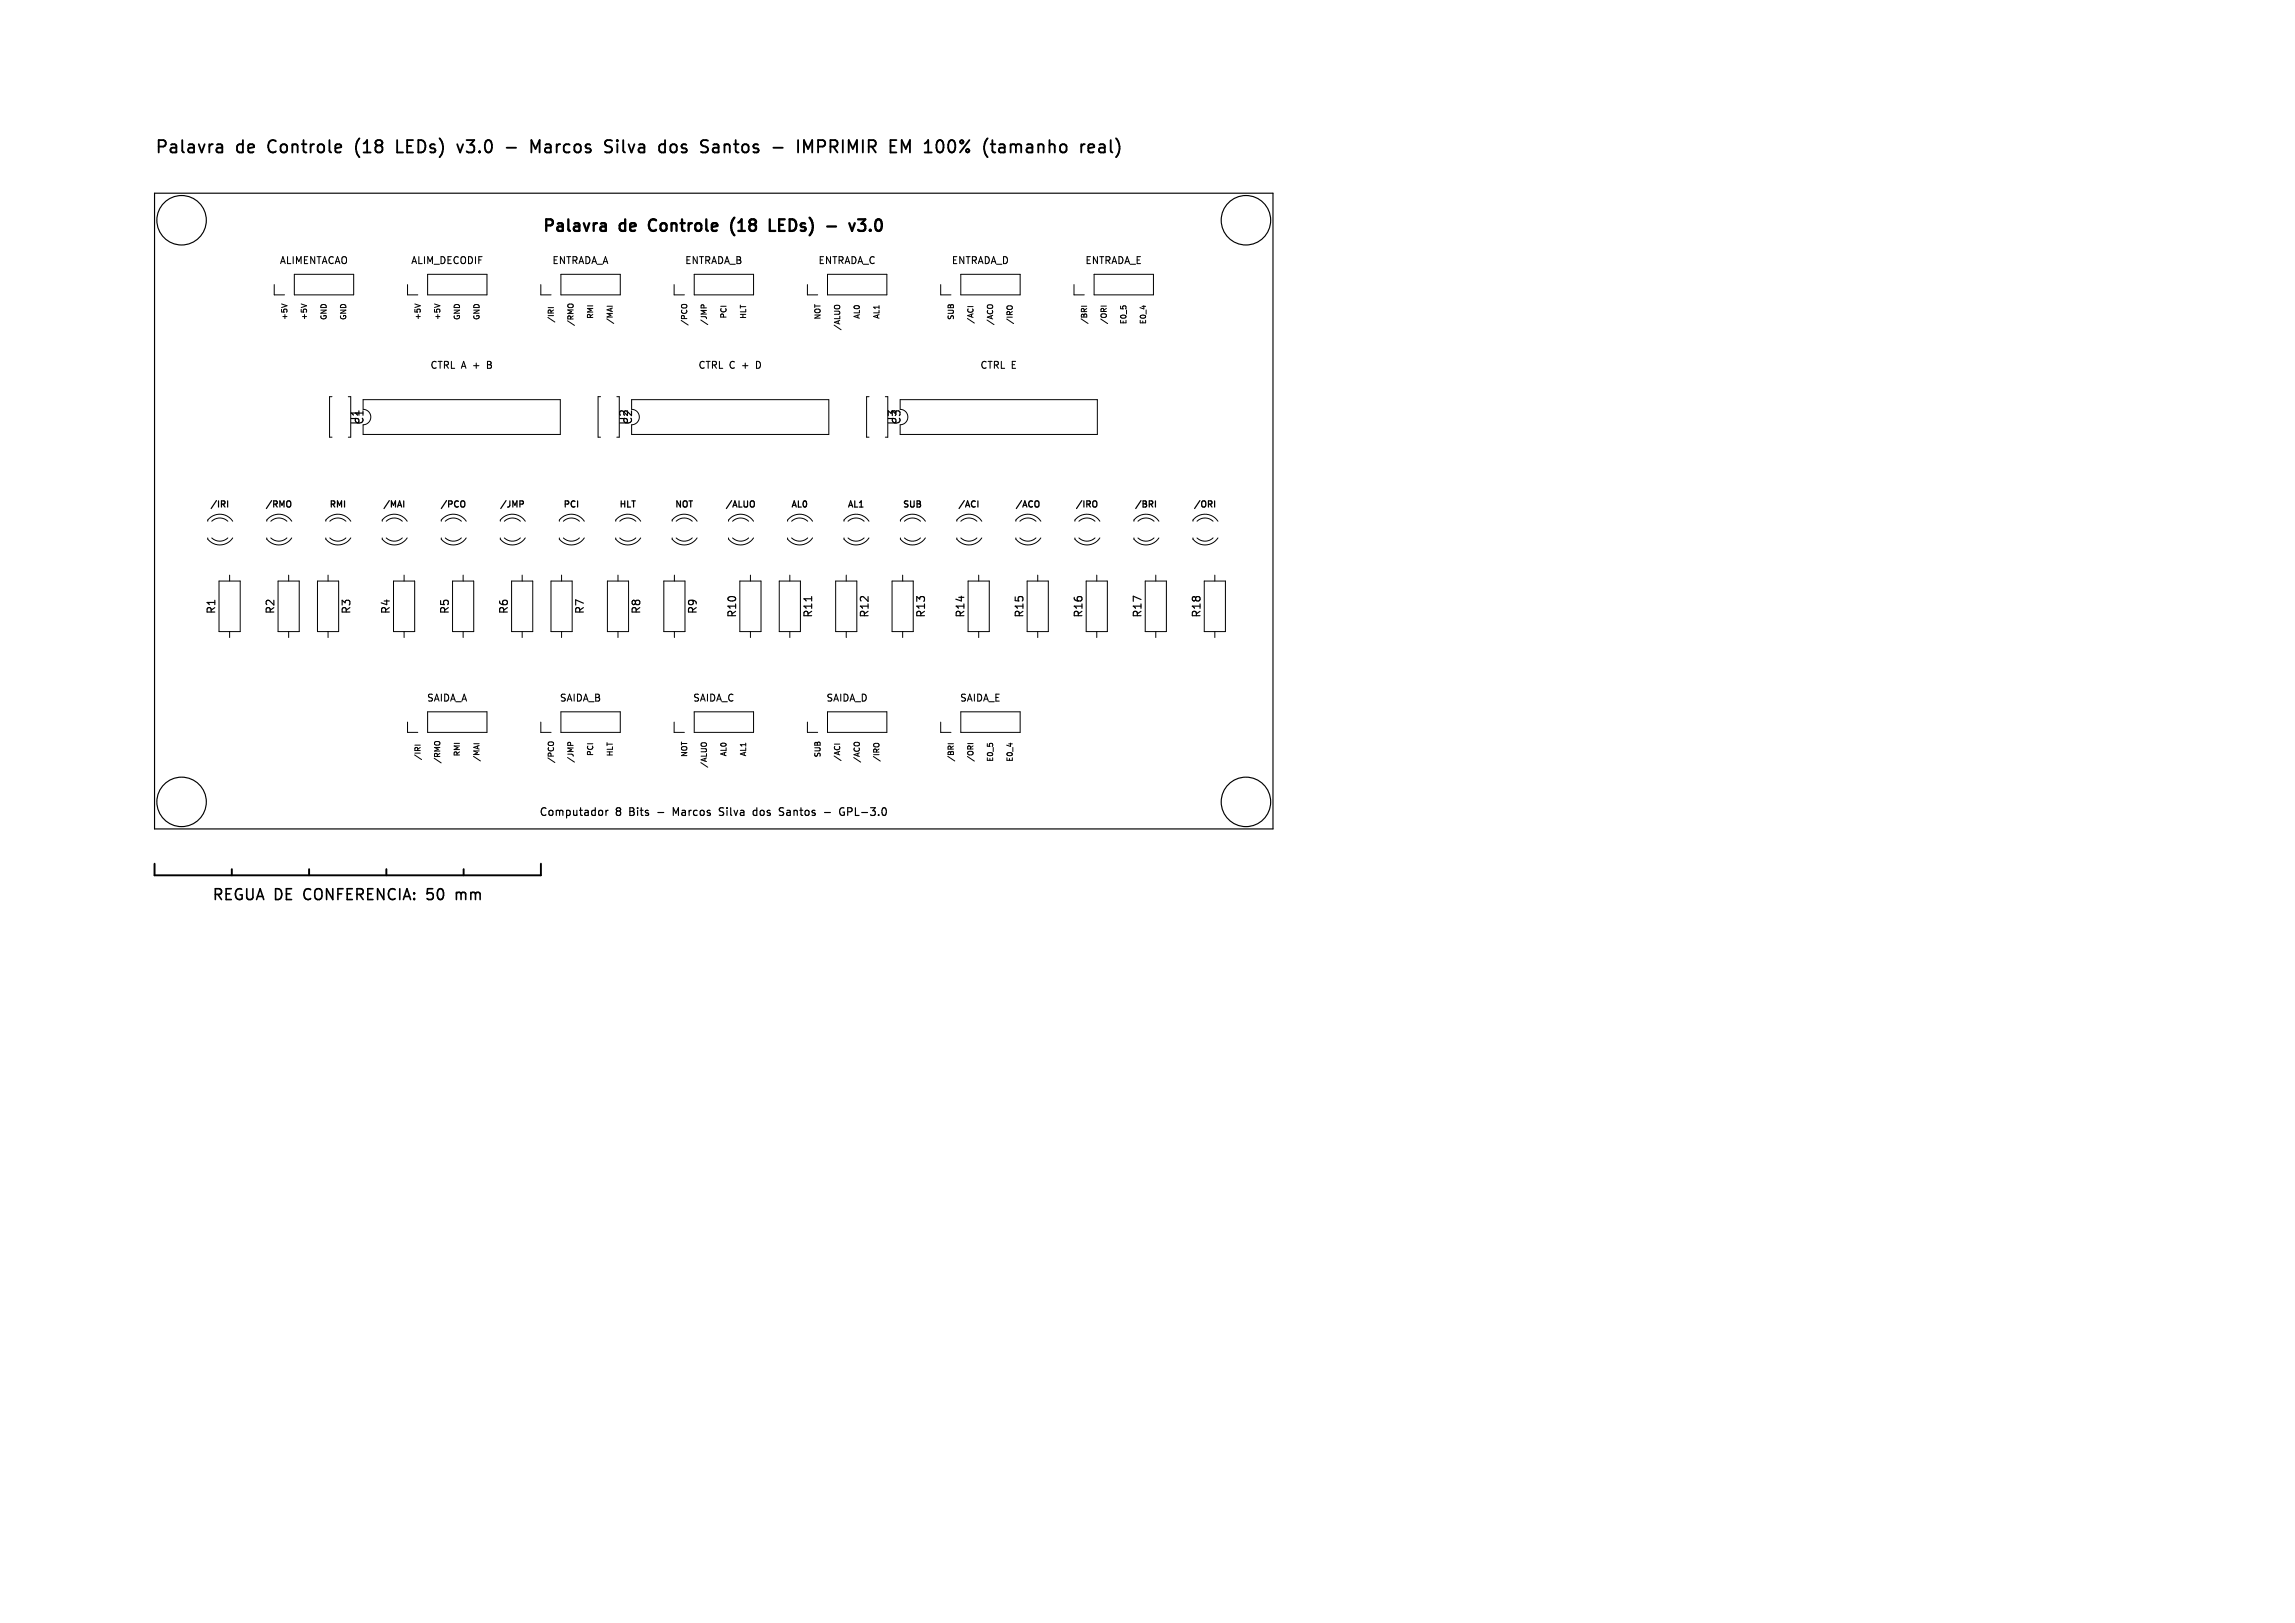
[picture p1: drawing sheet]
<svg xmlns="http://www.w3.org/2000/svg" width="297mm" height="210mm" viewBox="0 0 297 210" stroke-linecap="round" stroke-linejoin="round" font-family="sans-serif">
<defs><g id="words">
<g font-size="2.2">
<text x="20" y="20.2">Palavra</text>
<text x="30.6" y="20.2">de</text>
<text x="35" y="20.2">Controle</text>
<text x="46.7" y="20.2">(18</text>
<text x="52.5" y="20.2">LEDs)</text>
<text x="60.8" y="20.2">v3.0</text>
<text x="71" y="20.2">Marcos</text>
<text x="81" y="20.2">Silva</text>
<text x="88.4" y="20.2">dos</text>
<text x="94.2" y="20.2">Santos</text>
<text x="107.5" y="20.2">IMPRIMIR</text>
<text x="119.9" y="20.2">EM 100%</text>
<text x="132.8" y="20.2">(tamanho</text>
</g>
<g font-size="2.1">
<text x="70" y="30.4">Palavra</text>
<text x="80.2" y="30.4">de</text>
<text x="84.6" y="30.4">Controle</text>
<text x="95.8" y="30.4">(18</text>
<text x="101.4" y="30.4">LEDs)</text>
<text x="113" y="30.4">v3.0</text>
</g>
<g font-size="1.9">
<text x="27.4" y="116.8">REGUA DE</text>
<text x="39.6" y="116.8">CONFERENCIA:</text>
<text x="55.9" y="116.8">50</text>
<text x="60" y="116.8">mm</text>
</g>
<g font-size="1.4">
<text x="46.7" y="55.1" transform="rotate(-90 46.7 55.1)">U1</text>
<text x="81.5" y="55.1" transform="rotate(-90 81.5 55.1)">U2</text>
<text x="116.2" y="55.1" transform="rotate(-90 116.2 55.1)">U3</text>
<text x="28.1" y="79.6" transform="rotate(-90 28.1 79.6)">R1</text>
<text x="35.7" y="79.6" transform="rotate(-90 35.7 79.6)">R2</text>
<text x="45.6" y="79.6" transform="rotate(-90 45.6 79.6)">R3</text>
<text x="50.6" y="79.6" transform="rotate(-90 50.6 79.6)">R4</text>
<text x="58.3" y="79.6" transform="rotate(-90 58.3 79.6)">R5</text>
<text x="65.9" y="79.6" transform="rotate(-90 65.9 79.6)">R6</text>
<text x="75.8" y="79.6" transform="rotate(-90 75.8 79.6)">R7</text>
<text x="83.1" y="79.6" transform="rotate(-90 83.1 79.6)">R8</text>
<text x="90.4" y="79.6" transform="rotate(-90 90.4 79.6)">R9</text>
<text x="95.5" y="80" transform="rotate(-90 95.5 80)">R10</text>
<text x="105.3" y="80" transform="rotate(-90 105.3 80)">R11</text>
<text x="112.6" y="80" transform="rotate(-90 112.6 80)">R12</text>
<text x="119.9" y="80" transform="rotate(-90 119.9 80)">R13</text>
<text x="125" y="80" transform="rotate(-90 125 80)">R14</text>
<text x="132.6" y="80" transform="rotate(-90 132.6 80)">R15</text>
<text x="140.3" y="80" transform="rotate(-90 140.3 80)">R16</text>
<text x="147.9" y="80" transform="rotate(-90 147.9 80)">R17</text>
<text x="155.6" y="80" transform="rotate(-90 155.6 80)">R18</text>
<text x="69.7" y="105.8">Computador</text>
<text x="79.7" y="105.8">8</text>
<text x="81.6" y="105.8">Bits</text>
<text x="85.5" y="105.8">-</text>
<text x="87.8" y="105.8">Marcos</text>
<text x="94" y="105.8">Silva</text>
<text x="98.6" y="105.8">dos</text>
<text x="102.3" y="105.8">Santos</text>
<text x="108.3" y="105.8">-</text>
<text x="110.6" y="105.8">GPL-3.0</text>
</g>
<g font-size="1.3">
<text x="36.1" y="34.4">ALIMENTACAO</text>
<text x="53.1" y="34.4">ALIM_DECODIF</text>
<text x="71.4" y="34.4">ENTRADA_A</text>
<text x="88.6" y="34.4">ENTRADA_B</text>
<text x="105.8" y="34.4">ENTRADA_C</text>
<text x="123.1" y="34.4">ENTRADA_D</text>
<text x="140.4" y="34.4">ENTRADA_E</text>
<text x="55.6" y="47.9">CTRL A +</text>
<text x="63.4" y="47.9">B</text>
<text x="90.3" y="47.9">CTRL C</text>
<text x="96.2" y="47.9">+</text>
<text x="98.3" y="47.9">D</text>
<text x="126.8" y="47.9">CTRL E</text>
<text x="55.2" y="91">SAIDA_A</text>
<text x="72.4" y="91">SAIDA_B</text>
<text x="89.6" y="91">SAIDA_C</text>
<text x="106.9" y="91">SAIDA_D</text>
<text x="124.1" y="91">SAIDA_E</text>
</g>
<g font-size="1.1">
<text x="27.1" y="65.9">/IRI</text>
<text x="34.2" y="65.9">/RMO</text>
<text x="42.5" y="65.9">RMI</text>
<text x="49.5" y="65.9">/MAI</text>
<text x="56.9" y="65.9">/PCO</text>
<text x="64.6" y="65.9">/JMP</text>
<text x="72.8" y="65.9">PCI</text>
<text x="80" y="65.9">HLT</text>
<text x="87.2" y="65.9">NOT</text>
<text x="93.8" y="65.9">/ALUO</text>
<text x="102.3" y="65.9">AL0</text>
<text x="109.6" y="65.9">AL1</text>
<text x="116.7" y="65.9">SUB</text>
<text x="123.9" y="65.9">/ACI</text>
<text x="131.3" y="65.9">/ACO</text>
<text x="139.1" y="65.9">/IRO</text>
<text x="146.7" y="65.9">/BRI</text>
<text x="154.4" y="65.9">/ORI</text>
</g>
<g font-size="1">
<text x="37.3" y="41.5" transform="rotate(-90 37.3 41.5)">+5V</text>
<text x="39.9" y="41.5" transform="rotate(-90 39.9 41.5)">+5V</text>
<text x="42.4" y="41.5" transform="rotate(-90 42.4 41.5)">GND</text>
<text x="44.9" y="41.5" transform="rotate(-90 44.9 41.5)">GND</text>
<text x="54.6" y="41.5" transform="rotate(-90 54.6 41.5)">+5V</text>
<text x="57.1" y="41.5" transform="rotate(-90 57.1 41.5)">+5V</text>
<text x="59.7" y="41.5" transform="rotate(-90 59.7 41.5)">GND</text>
<text x="62.2" y="41.5" transform="rotate(-90 62.2 41.5)">GND</text>
<text x="71.8" y="41.8" transform="rotate(-90 71.8 41.8)">/IRI</text>
<text x="76.9" y="41.3" transform="rotate(-90 76.9 41.3)">RMI</text>
<text x="94.2" y="41.3" transform="rotate(-90 94.2 41.3)">PCI</text>
<text x="96.7" y="41.3" transform="rotate(-90 96.7 41.3)">HLT</text>
<text x="106.3" y="41.4" transform="rotate(-90 106.3 41.4)">NOT</text>
<text x="111.4" y="41.3" transform="rotate(-90 111.4 41.3)">AL0</text>
<text x="113.9" y="41.3" transform="rotate(-90 113.9 41.3)">AL1</text>
<text x="123.6" y="41.5" transform="rotate(-90 123.6 41.5)">SUB</text>
<text x="126.1" y="42" transform="rotate(-90 126.1 42)">/ACI</text>
<text x="74.4" y="42.3" transform="rotate(-90 74.4 42.3)">/RMO</text>
<text x="79.4" y="42" transform="rotate(-90 79.4 42)">/MAI</text>
<text x="89.1" y="42.2" transform="rotate(-90 89.1 42.2)">/PCO</text>
<text x="91.6" y="42.2" transform="rotate(-90 91.6 42.2)">/JMP</text>
<text x="108.9" y="42.8" transform="rotate(-90 108.9 42.8)">/ALUO</text>
<text x="128.7" y="42.2" transform="rotate(-90 128.7 42.2)">/ACO</text>
<text x="131.2" y="42" transform="rotate(-90 131.2 42)">/IRO</text>
<text x="140.8" y="42" transform="rotate(-90 140.8 42)">/BRI</text>
<text x="143.4" y="42" transform="rotate(-90 143.4 42)">/ORI</text>
<text x="145.9" y="42" transform="rotate(-90 145.9 42)">E0_5</text>
<text x="148.4" y="42" transform="rotate(-90 148.4 42)">E0_4</text>
<text x="54.6" y="98.4" transform="rotate(-90 54.6 98.4)">/IRI</text>
<text x="57.1" y="98.9" transform="rotate(-90 57.1 98.9)">/RMO</text>
<text x="59.7" y="97.9" transform="rotate(-90 59.7 97.9)">RMI</text>
<text x="62.2" y="98.6" transform="rotate(-90 62.2 98.6)">/MAI</text>
<text x="71.8" y="98.8" transform="rotate(-90 71.8 98.8)">/PCO</text>
<text x="74.4" y="98.8" transform="rotate(-90 74.4 98.8)">/JMP</text>
<text x="76.9" y="97.9" transform="rotate(-90 76.9 97.9)">PCI</text>
<text x="79.4" y="97.9" transform="rotate(-90 79.4 97.9)">HLT</text>
<text x="89.1" y="98" transform="rotate(-90 89.1 98)">NOT</text>
<text x="91.6" y="99.4" transform="rotate(-90 91.6 99.4)">/ALUO</text>
<text x="94.2" y="97.9" transform="rotate(-90 94.2 97.9)">AL0</text>
<text x="96.7" y="97.9" transform="rotate(-90 96.7 97.9)">AL1</text>
<text x="106.3" y="98.1" transform="rotate(-90 106.3 98.1)">SUB</text>
<text x="108.9" y="98.6" transform="rotate(-90 108.9 98.6)">/ACI</text>
<text x="111.4" y="98.8" transform="rotate(-90 111.4 98.8)">/ACO</text>
<text x="113.9" y="98.6" transform="rotate(-90 113.9 98.6)">/IRO</text>
<text x="123.6" y="98.6" transform="rotate(-90 123.6 98.6)">/BRI</text>
<text x="126.1" y="98.6" transform="rotate(-90 126.1 98.6)">/ORI</text>
<text x="128.7" y="98.6" transform="rotate(-90 128.7 98.6)">E0_5</text>
<text x="131.2" y="98.6" transform="rotate(-90 131.2 98.6)">E0_4</text>
</g>
</g></defs>
<g fill="none" stroke="#000" stroke-width=".13">
<path d="M35.5 36.8v1.4h1.3M36.4 39.3l.7 .3M38.1 35.5h7.7v2.7h-7.7zM39 39.3l.7 .3M52.7 36.8v1.4h1.4M53.7 39.3l.7 .3M55.3 35.5h7.7v2.7h-7.7zM56.2 39.3l.7 .3M70 36.8v1.4h1.3M70.9 39.8h.7M72.6 35.5h7.7v2.7h-7.7zM73.5 39.4l.2-.1 .4 .1"/>
<path d="M78.6 39.6h.7M87.2 36.8v1.4h1.4M88.2 39.6l.2-.2h.4l.1 .2M89.8 35.5h7.7v2.7h-7.7zM90.7 39.8v-.2l.2-.2 .2 .1v.3M104.5 36.8v1.4h1.3M107.1 35.5h7.7v2.7h-7.7zM108 39.6l.2-.1 .4 .1M121.7 36.8v1.4h1.4M124.3 35.5h7.7v2.7h-7.7zM125.2 39.7h.7M127.8 39.5l.2-.1 .4 .1"/>
<path d="M130.3 39.7l.2-.1h.4l.1 .1M139 36.8v1.4h1.3M139.9 39.6h.7M141.6 35.5h7.7v2.7h-7.7zM142.5 39.6h.7M43 51.3h-.4v5.3h.4M45.1 51.3h.3v5.3h-.3M47 51.7h25.5v4.5h-25.5v-1.2a1 1 0 0 0 1-1 1 1 0 0 0-1-1zM63.1 47.2h.3M63.4 46.8h-.3v.9h.3M77.7 51.3h-.3v5.3h.3M79.8 51.3h.3v5.3h-.3"/>
<path d="M81.7 51.7h25.6v4.5h-25.6v-1.2a1 1 0 0 0 1-1 1 1 0 0 0-1-1zM98.1 46.8h-.2v.9h.2M112.5 51.3h-.4v5.3h.4M114.6 51.3h.3v5.3h-.3M116.5 51.7h25.5v4.5h-25.5v-1.2a1 1 0 0 0 1-1 1 1 0 0 0-1-1zM26.9 67.4a1.18 1.18 0 0 1 .9-.8 1.99 1.99 0 0 1 2.3 .8M27.4 67.4a1.5 1.5 0 0 1 2.1 0M27.4 69.6a1.5 1.5 0 0 0 2.1 0M28.3 75.2h2.8v6.5h-2.8zM29.7 74.4v.8M30.1 69.6a1.99 1.99 0 0 1-3.2 .2v-.2M34.5 67.4a1.18 1.18 0 0 1 .9-.8 1.99 1.99 0 0 1 2.4 .8"/>
<path d="M35 67.4a1.5 1.5 0 0 1 2.1 0M35 69.6a1.5 1.5 0 0 0 2.1 0M36 75.2h2.7v6.5h-2.7zM37.4 74.4v.8M37.8 69.6a1.99 1.99 0 0 1-3.3 .2v-.2M41.1 75.2h2.7v6.5h-2.7zM42.2 67.4a1.18 1.18 0 0 1 .9-.8 1.99 1.99 0 0 1 2.3 .8M42.5 74.4v.8M42.7 67.4a1.5 1.5 0 0 1 2.1 0M42.7 69.6a1.5 1.5 0 0 0 2.1 0M45.4 69.6a1.99 1.99 0 0 1-3.2 .2v-.2M49.5 67.4a1.18 1.18 0 0 1 .9-.8 1.99 1.99 0 0 1 2.3 .8"/>
<path d="M50 67.4a1.5 1.5 0 0 1 2.1 0M50 69.6a1.5 1.5 0 0 0 2.1 0M50.9 75.2h2.8v6.5h-2.8zM52.3 74.4v.8M52.7 69.6a1.99 1.99 0 0 1-3.2 .2v-.2M57.1 67.4a1.18 1.18 0 0 1 .9-.8 1.99 1.99 0 0 1 2.3 .8M57.6 67.4a1.5 1.5 0 0 1 2.1 0M57.6 69.6a1.5 1.5 0 0 0 2.1 0M58.6 75.2h2.7v6.5h-2.7zM59.9 74.4v.8M60.3 69.6a1.99 1.99 0 0 1-3.2 .2v-.2M64.7 67.4a1.18 1.18 0 0 1 1-.8 1.99 1.99 0 0 1 2.3 .8"/>
<path d="M65.3 67.4a1.5 1.5 0 0 1 2 0M65.3 69.6a1.5 1.5 0 0 0 2 0M66.2 75.2h2.7v6.5h-2.7zM67.6 74.4v.8M68 69.6a1.99 1.99 0 0 1-3.3 .2v-.2M71.3 75.2h2.7v6.5h-2.7zM72.4 67.4a1.18 1.18 0 0 1 .9-.8 1.99 1.99 0 0 1 2.3 .8M72.7 74.4v.8M72.9 67.4a1.5 1.5 0 0 1 2.1 0M72.9 69.6a1.5 1.5 0 0 0 2.1 0M75.6 69.6a1.99 1.99 0 0 1-3.2 .2v-.2M78.6 75.2h2.7v6.5h-2.7z"/>
<path d="M79.7 67.4a1.18 1.18 0 0 1 .9-.8 1.99 1.99 0 0 1 2.3 .8M80 74.4v.8M80.2 67.4a1.5 1.5 0 0 1 2.1 0M80.2 69.6a1.5 1.5 0 0 0 2.1 0M82.9 69.6a1.99 1.99 0 0 1-3.2 .2v-.2M85.9 75.2h2.7v6.5h-2.7zM87 67.4a1.18 1.18 0 0 1 .9-.8 1.99 1.99 0 0 1 2.3 .8M87.3 74.4v.8M87.5 67.4a1.5 1.5 0 0 1 2.1 0M87.5 69.6a1.5 1.5 0 0 0 2.1 0M90.2 69.6a1.99 1.99 0 0 1-3.2 .2v-.2M94.3 67.4a1.18 1.18 0 0 1 .9-.8 1.99 1.99 0 0 1 2.3 .8"/>
<path d="M94.8 67.4a1.5 1.5 0 0 1 2.1 0M94.8 69.6a1.5 1.5 0 0 0 2.1 0M95.7 75.2h2.8v6.5h-2.8zM97.1 74.4v.8M97.5 69.6a1.99 1.99 0 0 1-3.2 .2v-.2M100.8 75.2h2.8v6.5h-2.8zM101.9 67.4a1.18 1.18 0 0 1 .9-.8 1.99 1.99 0 0 1 2.4 .8M102.2 74.4v.8M102.4 67.4a1.5 1.5 0 0 1 2.1 0M102.4 69.6a1.5 1.5 0 0 0 2.1 0M105.2 69.6a1.99 1.99 0 0 1-3.3 .2v-.2M108.1 75.2h2.8v6.5h-2.8z"/>
<path d="M109.2 67.4a1.18 1.18 0 0 1 .9-.8 1.99 1.99 0 0 1 2.4 .8M109.5 74.4v.8M109.7 67.4a1.5 1.5 0 0 1 2.1 0M109.7 69.6a1.5 1.5 0 0 0 2.1 0M112.5 69.6a1.99 1.99 0 0 1-3.3 .2v-.2M115.4 75.2h2.8v6.5h-2.8zM116.5 67.4a1.18 1.18 0 0 1 .9-.8 1.99 1.99 0 0 1 2.4 .8M116.8 74.4v.8M117 67.4a1.5 1.5 0 0 1 2.1 0M117 69.6a1.5 1.5 0 0 0 2.1 0M119.8 69.6a1.99 1.99 0 0 1-3.3 .2v-.2M123.8 67.4a1.18 1.18 0 0 1 .9-.8 1.99 1.99 0 0 1 2.4 .8"/>
<path d="M124.3 67.4a1.5 1.5 0 0 1 2.1 0M124.3 69.6a1.5 1.5 0 0 0 2.1 0M125.3 75.2h2.7v6.5h-2.7zM126.7 74.4v.8M127.1 69.6a1.99 1.99 0 0 1-3.3 .2v-.2M131.5 67.4a1.18 1.18 0 0 1 .9-.8 1.99 1.99 0 0 1 2.3 .8M132 67.4a1.5 1.5 0 0 1 2.1 0M132 69.6a1.5 1.5 0 0 0 2.1 0M132.9 75.2h2.8v6.5h-2.8zM134.3 74.4v.8M134.7 69.6a1.99 1.99 0 0 1-3.2 .2v-.2M139.1 67.4a1.18 1.18 0 0 1 .9-.8 1.99 1.99 0 0 1 2.3 .8"/>
<path d="M139.6 67.4a1.5 1.5 0 0 1 2.1 0M139.6 69.6a1.5 1.5 0 0 0 2.1 0M140.6 75.2h2.7v6.5h-2.7zM141.9 74.4v.8M142.3 69.6a1.99 1.99 0 0 1-3.2 .2v-.2M146.7 67.4a1.18 1.18 0 0 1 1-.8 1.99 1.99 0 0 1 2.3 .8M147.3 67.4a1.5 1.5 0 0 1 2 0M147.3 69.6a1.5 1.5 0 0 0 2 0M148.2 75.2h2.7v6.5h-2.7zM149.6 74.4v.8M150 69.6a1.99 1.99 0 0 1-3.3 .2v-.2M154.4 67.4a1.18 1.18 0 0 1 .9-.8 1.99 1.99 0 0 1 2.3 .8"/>
<path d="M154.9 67.4a1.5 1.5 0 0 1 2.1 0M154.9 69.6a1.5 1.5 0 0 0 2.1 0M155.8 75.2h2.8v6.5h-2.8zM157.2 74.4v.8M157.6 69.6a1.99 1.99 0 0 1-3.2 .2v-.2M29.7 81.7v.8M37.4 81.7v.8M42.5 81.7v.8M52.3 81.7v.8M52.7 93.4v1.4h1.4M53.7 96.4h.7M55.3 92.1h7.7v2.7h-7.7z"/>
<path d="M56.3 96.1l.2-.1 .4 .1M59.9 81.7v.8M61.3 96.2h.7M67.6 81.7v.8M70 93.4v1.4h1.3M70.9 96.2l.3-.2h.3l.1 .2M72.6 92.1h7.7v2.7h-7.7zM72.7 81.7v.8M73.5 96.4v-.2l.1-.1h.2v.3M80 81.7v.8M87.2 93.4v1.4h1.4M87.3 81.7v.8"/>
<path d="M89.8 92.1h7.7v2.7h-7.7zM90.8 96.2l.2-.1 .4 .1M97.1 81.7v.8M102.2 81.7v.8M104.5 93.4v1.4h1.3M107.1 92.1h7.7v2.7h-7.7zM108 96.3h.7M109.5 81.7v.8M110.6 96.1h.2h.4M113.1 96.4l.2-.2h.4l.1 .2M116.8 81.7v.8M121.7 93.4v1.4h1.4"/>
<path d="M122.7 96.2h.7M124.3 92.1h7.7v2.7h-7.7zM125.2 96.2h.7M126.7 81.7v.8M134.3 81.7v.8M141.9 81.7v.8M149.6 81.7v.8M157.2 81.7v.8"/>
</g>
<g fill="none" stroke="#000" stroke-width=".16">
<path d="M28.9 65.2l.2 .4M29.1 64.9v.3M29.5 64.8v.8M37.4 64.8l.2 .3v.4l-.2 .1M52.2 64.8v.8M59.8 64.8a.27 .27 0 0 1 .4 .3v.2a.27 .27 0 0 1-.4 .3M67.3 64.8h.3l.1 .2v.2h-.4M97.4 64.8l.2 .3v.4l-.2 .1M126.6 64.8v.8M134.3 64.8l.2 .3-.2 .5M141.6 64.8a.27 .27 0 0 1 .3 .3v.2a.27 .27 0 0 1-.3 .3M149.5 64.8v.8"/>
<path d="M157.2 64.8v.8"/>
</g>
<g fill="none" stroke="#000" stroke-width=".15">
<path d="M20 25h144.7v82.3h-144.7zM105 77.2v.6M77.8 104.8l.2 .2v.3l-.2 .2M78.4 104.8v.7M78.7 104.8l-.2 .1-.1 .1M87.5 105.2l-.4-.7v1M93.6 105.4l-.1 .1h-.4M93.7 104.6l-.4-.1-.2 .2 .1 .2 .4 .2M97.5 105.3l.2 .2h.2M97.9 104.9l-.2-.1-.2 .2M97.9 104.5v1M101.3 104.5l.1 .1"/>
<path d="M101.3 105.1l.1 .1-.1 .3M101.9 104.8l-.1 .1M101.9 105.1a.2 .2 0 0 0-.1 .2 .2 .2 0 0 0 .1 .2M106.7 105.1h.8M109.1 105.1h.2l-.1 .4M109.2 104.6l-.1-.1a.4 .4 0 0 0-.4 .4M110.2 104.6l-.5-.1v1M110.2 105h-.5"/>
<circle cx="23.5" cy="28.5" r="3.2"/>
<circle cx="161.2" cy="28.5" r="3.2"/>
<circle cx="23.5" cy="103.8" r="3.2"/>
<circle cx="161.2" cy="103.8" r="3.2"/>
</g>
<path d="M77.8 28.9h.1h.4l.1 1M77.8 29.8l.1 .1 .5-.1M78.4 29.2l-.6 .2M95 28.2a1.72 1.72 0 0 0 0 2.2M99.6 28.4v1.5h.7M107 29.3h1.2M109.9 28.9l.4 1 .3-1M111 28.4h1l-.5 .5a.41 .41 0 0 1 .5 .3v.4l-.2 .2-.5 .1-.3-.2" fill="none" stroke="#000" stroke-width=".3"/>
<path d="M20 111.8v1.5h50v-1.5M30 112.5v.8M40 112.5v.8M50 112.5v.8M60 112.5v.8" fill="none" stroke="#000" stroke-width=".25"/>
<path d="M59.1 115.5v.9M59.5 115.5l-.4 .1" fill="none" stroke="#000" stroke-width=".21"/>
<g fill="none" stroke="#000" stroke-width=".24">
<path d="M28.2 18.7h.5l.1 1M28.8 19.7h-.6M28.8 19l-.6 .1M46.1 18.6v.4v.7M51.4 18.1v1.6h.8M59.2 18.7l.3 1 .4-1M65.6 19.1h1.2M68.8 19.7v-1.6l.5 1.2 .5-1.2v1.6M78.9 19a.39 .39 0 0 1 .3 .3 .39 .39 0 0 1-.3 .4M79 18.1l.2 .1M79.9 18.1v.2M79.9 18.7v1"/>
<path d="M79.9 18.1l-.1 .1 .1 .1M79.9 18.1l.1 .1-.1 .1M86.8 18.8a.43 .43 0 0 1 .5-.1 .43 .43 0 0 1 .3 .3v.4a.43 .43 0 0 1-.4 .3 .43 .43 0 0 1-.5-.3zM92.5 18.7h.4l.1 1M93 19.7h-.5M93 19l-.5 .1M103.3 18.1v1.6M104 19.7v-1.6l.6 1.2 .5-1.2v1.6M105.9 19h.6a.43 .43 0 0 0 .3-.5 .43 .43 0 0 0-.3-.4h-.6v1.6M131 18.7h.2l.3 .2M131.5 18.9l.2-.2h.4l.1 1M131.5 18.9v.8"/>
<path d="M142.9 18.7l.1 1M143 19.7h-.2M143 19l-.2 .1M143.7 18.1v1.4l.3 .2M144.4 17.9a1.84 1.84 0 0 1 0 2.4"/>
</g>
<use href="#words"/>
</svg>
